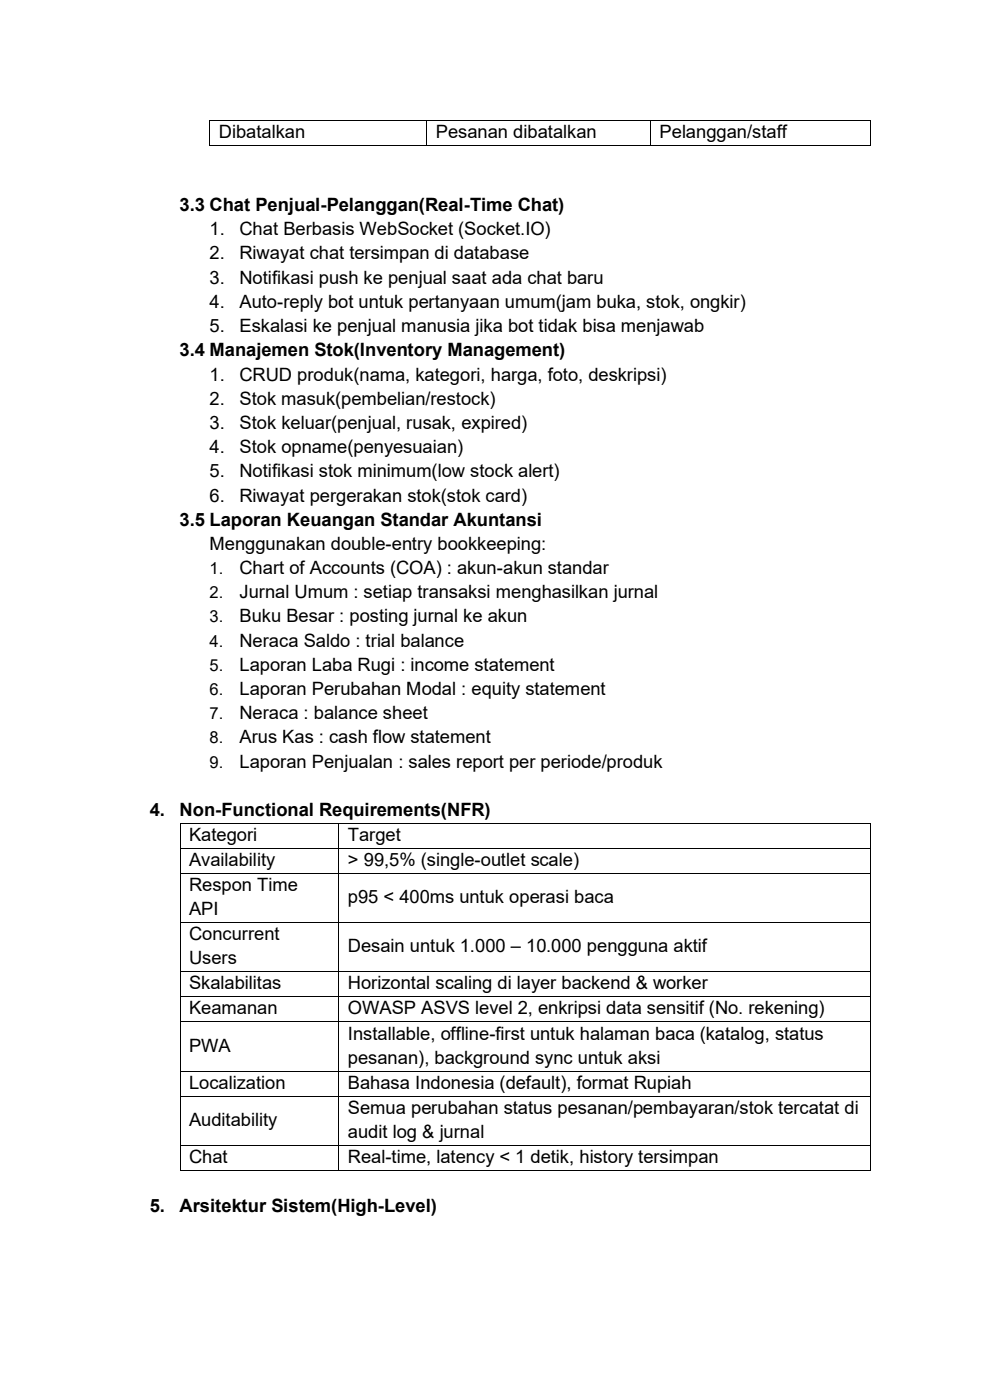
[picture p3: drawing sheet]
<svg xmlns="http://www.w3.org/2000/svg" width="210mm" height="297mm" viewBox="0 0 210 297" stroke-linecap="round" stroke-linejoin="round" font-family="sans-serif">
<defs><g id="words">
<g font-size="3.9">
<text x="46.4" y="29.2">Dibatalkan</text>
<text x="92.5" y="29.2">Pesanan dibatalkan</text>
<text x="139.9" y="29.2">Pelanggan/staff</text>
<text x="38.1" y="44.8">3.3 Chat Penjual-Pelanggan(Real-Time Chat)</text>
<text x="44.5" y="49.9">1.</text>
<text x="50.8" y="49.9">Chat Berbasis WebSocket (Socket.IO)</text>
<text x="44.5" y="55">2.</text>
<text x="50.8" y="55">Riwayat chat tersimpan di database</text>
<text x="44.5" y="60.2">3.</text>
<text x="44.5" y="65.3">4.</text>
<text x="50.8" y="60.2">Notifikasi push ke penjual saat ada chat baru</text>
<text x="50.8" y="65.3">Auto-reply bot untuk pertanyaan umum(jam buka, stok, ongkir)</text>
<text x="44.5" y="70.4">5.</text>
<text x="50.8" y="70.4">Eskalasi ke penjual manusia jika bot tidak bisa menjawab</text>
<text x="38.1" y="75.6">3.4 Manajemen Stok(Inventory Management)</text>
<text x="44.5" y="80.7">1.</text>
<text x="50.8" y="80.7">CRUD produk(nama, kategori, harga, foto, deskripsi)</text>
<text x="44.5" y="85.9">2.</text>
<text x="50.8" y="85.9">Stok masuk(pembelian/restock)</text>
<text x="44.5" y="91">3.</text>
<text x="50.8" y="91">Stok keluar(penjual, rusak, expired)</text>
<text x="44.5" y="96.1">4.</text>
<text x="44.5" y="101.2">5.</text>
<text x="50.8" y="96.1">Stok opname(penyesuaian)</text>
<text x="50.8" y="101.2">Notifikasi stok minimum(low stock alert)</text>
<text x="44.5" y="106.4">6.</text>
<text x="50.8" y="106.4">Riwayat pergerakan stok(stok card)</text>
<text x="38.1" y="111.5">3.5 Laporan Keuangan Standar Akuntansi</text>
<text x="44.5" y="116.6">Menggunakan double-entry bookkeeping:</text>
<text x="50.8" y="121.8">Chart of Accounts (COA) : akun-akun standar</text>
<text x="50.8" y="126.9">Jurnal Umum : setiap transaksi menghasilkan jurnal</text>
<text x="50.8" y="132.1">Buku Besar : posting jurnal ke akun</text>
<text x="50.8" y="137.2">Neraca Saldo : trial balance</text>
<text x="50.8" y="142.3">Laporan Laba Rugi : income statement</text>
<text x="50.8" y="147.4">Laporan Perubahan Modal : equity statement</text>
<text x="50.8" y="152.6">Neraca : balance sheet</text>
<text x="50.8" y="157.7">Arus Kas : cash flow statement</text>
<text x="50.8" y="162.8">Laporan Penjualan : sales report per periode/produk</text>
<text x="31.8" y="173.1">4.</text>
<text x="38.1" y="173.1">Non-Functional Requirements(NFR)</text>
<text x="40.1" y="178.4">Kategori</text>
<text x="73.8" y="178.4">Target</text>
<text x="40.1" y="183.7">Availability</text>
<text x="73.8" y="183.7">&gt; 99,5% (single-outlet scale)</text>
<text x="40.1" y="189">Respon Time</text>
<text x="73.8" y="191.6">p95 &lt; 400ms untuk operasi baca</text>
<text x="40.1" y="194.2">API</text>
<text x="40.1" y="199.5">Concurrent</text>
<text x="73.8" y="202">Desain untuk 1.000 – 10.000 pengguna aktif</text>
<text x="40.1" y="204.6">Users</text>
<text x="40.1" y="209.9">Skalabilitas</text>
<text x="73.8" y="209.9">Horizontal scaling di layer backend &amp; worker</text>
<text x="40.1" y="215.2">Keamanan</text>
<text x="73.8" y="215.2">OWASP ASVS level 2, enkripsi data sensitif (No. rekening)</text>
<text x="73.8" y="220.5">Installable, offline-first untuk halaman baca (katalog, status</text>
<text x="40.1" y="223.1">PWA</text>
<text x="73.8" y="225.7">pesanan), background sync untuk aksi</text>
<text x="40.1" y="231">Localization</text>
<text x="73.8" y="231">Bahasa Indonesia (default), format Rupiah</text>
<text x="40.1" y="238.8">Auditability</text>
<text x="73.8" y="236.3">Semua perubahan status pesanan/pembayaran/stok tercatat di</text>
<text x="73.8" y="241.4">audit log &amp; jurnal</text>
<text x="40.1" y="246.7">Chat</text>
<text x="73.8" y="246.7">Real-time, latency &lt; 1 detik, history tersimpan</text>
<text x="31.8" y="257.2">5.</text>
<text x="38.1" y="257.2">Arsitektur Sistem(High-Level)</text>
</g>
<g font-size="3.5">
<text x="44.5" y="121.8">1.</text>
<text x="44.5" y="126.9">2.</text>
<text x="44.5" y="132.1">3.</text>
<text x="44.5" y="137.2">4.</text>
<text x="44.5" y="142.3">5.</text>
<text x="44.5" y="147.4">6.</text>
<text x="44.5" y="152.6">7.</text>
<text x="44.5" y="157.7">8.</text>
<text x="44.5" y="162.8">9.</text>
</g>
</g></defs>
<g fill="#000">
<path d="M44.5 25.4h.1v.2h-.1z" fill-rule="evenodd"/>
<path d="M44.5 25.4h.1v.2h-.1z" fill-rule="evenodd"/>
<path d="M44.5 30.7h.1v.2h-.1z" fill-rule="evenodd"/>
<path d="M44.5 30.7h.1v.2h-.1z" fill-rule="evenodd"/>
<path d="M90.5 25.4h.2v.2h-.2z" fill-rule="evenodd"/>
<path d="M90.5 30.7h.2v.2h-.2z" fill-rule="evenodd"/>
<path d="M137.9 25.4h.2v.2h-.2z" fill-rule="evenodd"/>
<path d="M137.9 30.7h.2v.2h-.2z" fill-rule="evenodd"/>
<path d="M184.5 25.4h.2v.2h-.2z" fill-rule="evenodd"/>
<path d="M184.5 25.4h.2v.2h-.2z" fill-rule="evenodd"/>
<path d="M184.5 30.7h.2v.2h-.2z" fill-rule="evenodd"/>
<path d="M184.5 30.7h.2v.2h-.2z" fill-rule="evenodd"/>
<path d="M38.1 174.6h.2v.2h-.2z" fill-rule="evenodd"/>
<path d="M38.1 174.6h.2v.2h-.2z" fill-rule="evenodd"/>
<path d="M71.8 174.6h.2v.2h-.2z" fill-rule="evenodd"/>
<path d="M184.5 174.6h.2v.2h-.2z" fill-rule="evenodd"/>
<path d="M184.5 174.6h.2v.2h-.2z" fill-rule="evenodd"/>
<path d="M38.1 179.9h.2v.2h-.2z" fill-rule="evenodd"/>
<path d="M38.1 185.2h.2v.2h-.2z" fill-rule="evenodd"/>
<path d="M38.1 195.6h.2v.2h-.2z" fill-rule="evenodd"/>
<path d="M71.8 179.9h.2v.2h-.2z" fill-rule="evenodd"/>
<path d="M71.8 185.2h.2v.2h-.2z" fill-rule="evenodd"/>
<path d="M71.8 195.6h.2v.2h-.2z" fill-rule="evenodd"/>
<path d="M184.5 179.9h.2v.2h-.2z" fill-rule="evenodd"/>
<path d="M184.5 185.2h.2v.2h-.2z" fill-rule="evenodd"/>
<path d="M184.5 195.6h.2v.2h-.2z" fill-rule="evenodd"/>
<path d="M38.1 206.1h.2v.2h-.2z" fill-rule="evenodd"/>
<path d="M38.1 211.4h.2v.2h-.2z" fill-rule="evenodd"/>
<path d="M38.1 216.7h.2v.2h-.2z" fill-rule="evenodd"/>
<path d="M71.8 206.1h.2v.2h-.2z" fill-rule="evenodd"/>
<path d="M71.8 211.4h.2v.2h-.2z" fill-rule="evenodd"/>
<path d="M71.8 216.7h.2v.2h-.2z" fill-rule="evenodd"/>
<path d="M184.5 206.1h.2v.2h-.2z" fill-rule="evenodd"/>
<path d="M184.5 211.4h.2v.2h-.2z" fill-rule="evenodd"/>
<path d="M184.5 216.7h.2v.2h-.2z" fill-rule="evenodd"/>
<path d="M38.1 227.2h.2v.1h-.2z" fill-rule="evenodd"/>
<path d="M38.1 232.4h.2v.2h-.2z" fill-rule="evenodd"/>
<path d="M71.8 227.2h.2v.1h-.2z" fill-rule="evenodd"/>
<path d="M71.8 232.4h.2v.2h-.2z" fill-rule="evenodd"/>
<path d="M184.5 227.2h.2v.1h-.2z" fill-rule="evenodd"/>
<path d="M184.5 232.4h.2v.2h-.2z" fill-rule="evenodd"/>
<path d="M38.1 242.9h.2v.2h-.2z" fill-rule="evenodd"/>
<path d="M38.1 248.2h.2v.2h-.2z" fill-rule="evenodd"/>
<path d="M38.1 248.2h.2v.2h-.2z" fill-rule="evenodd"/>
<path d="M71.8 242.9h.2v.2h-.2z" fill-rule="evenodd"/>
<path d="M71.8 248.2h.2v.2h-.2z" fill-rule="evenodd"/>
<path d="M184.5 242.9h.2v.2h-.2z" fill-rule="evenodd"/>
<path d="M184.5 248.2h.2v.2h-.2z" fill-rule="evenodd"/>
<path d="M184.5 248.2h.2v.2h-.2z" fill-rule="evenodd"/>
</g>
<g fill="none" stroke="#000" stroke-width=".21">
<path d="M44.5 25.6v5.1M44.6 25.5h45.9M44.6 30.8h45.9M90.6 25.6v5.1M90.7 25.5h47.2M90.7 30.8h47.2M138 25.6v5.1M138.1 25.5h46.4M138.1 30.8h46.4M184.6 25.6v5.1M38.2 174.8v5.1M38.3 174.7h33.5"/>
<path d="M38.3 180h33.5M71.9 174.8v5.1M72 174.7h112.5M72 180h112.5M184.6 174.8v5.1M38.2 180.1v5.1M38.2 185.4v10.2M38.2 195.8v10.3M38.3 185.3h33.5M38.3 195.7h33.5M71.9 180.1v5.1M71.9 185.4v10.2"/>
<path d="M71.9 195.8v10.3M72 185.3h112.5M72 195.7h112.5M184.6 180.1v5.1M184.6 185.4v10.2M184.6 195.8v10.3M38.2 206.3v5.1M38.2 211.6v5.1M38.2 216.9v10.3M38.3 206.2h33.5M38.3 211.5h33.5M38.3 216.8h33.5"/>
<path d="M71.9 206.3v5.1M71.9 211.6v5.1M71.9 216.9v10.3M72 206.2h112.5M72 211.5h112.5M72 216.8h112.5M184.6 206.3v5.1M184.6 211.6v5.1M184.6 216.9v10.3M38.2 227.3v5.1M38.2 232.6v10.3M38.3 227.2h33.5"/>
<path d="M38.3 232.5h33.5M71.9 227.3v5.1M71.9 232.6v10.3M72 227.2h112.5M72 232.5h112.5M184.6 227.3v5.1M184.6 232.6v10.3M38.2 243.1v5.1M38.3 243h33.5M38.3 248.3h33.5M71.9 243.1v5.1M72 243h112.5"/>
<path d="M72 248.3h112.5M184.6 243.1v5.1"/>
</g>
<use href="#words"/>
</svg>
